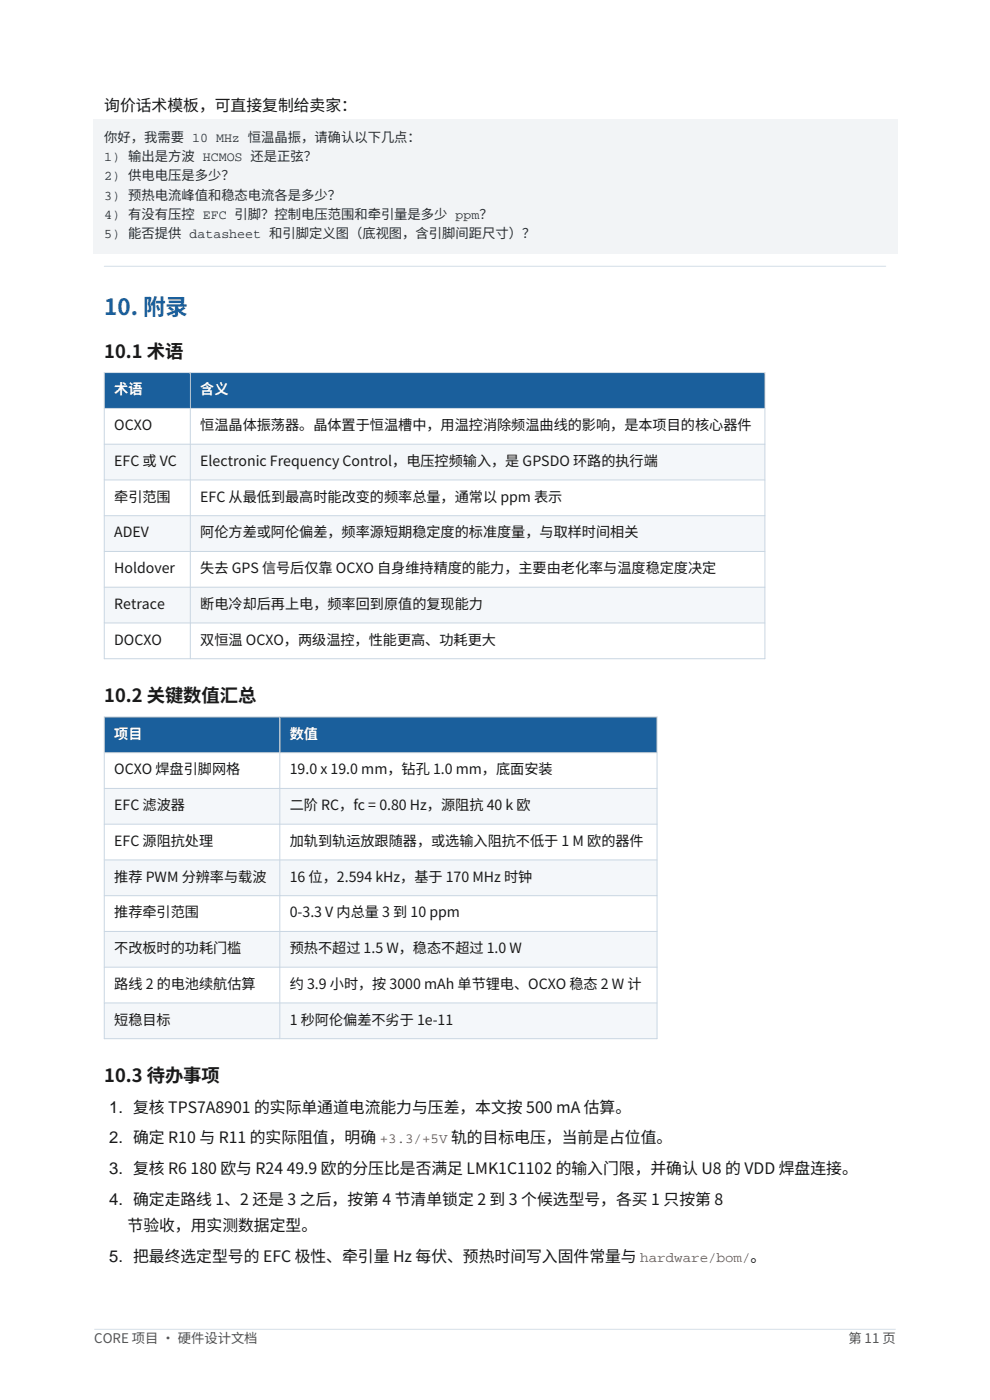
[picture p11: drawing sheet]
<svg xmlns="http://www.w3.org/2000/svg" width="210mm" height="297mm" viewBox="0 0 210 297" stroke-linecap="round" stroke-linejoin="round" font-family="sans-serif">
<defs><g id="words">
<text font-size="4.8" fill="#1a5f9c" x="22.1" y="66.9">10. 附录</text>
<g font-size="3.9" fill="#1a1a1a">
<text x="22.1" y="75.9">10.1 术语</text>
<text x="22.1" y="148.9">10.2 关键数值汇总</text>
<text x="22.1" y="229.5">10.3 待办事项</text>
</g>
<g font-size="3.5" fill="#1a1a1a">
<text x="23.2" y="236.1">1. 复核 TPS7A8901 的实际单通道电流能力与压差，本文按 500 mA 估算。</text>
<text x="23.2" y="242.6">2. 确定 R10 与 R11 的实际阻值，明确</text>
<text x="23.2" y="249.1">3. 复核 R6 180 欧与 R24 49.9 欧的分压比是否满足 LMK1C1102 的输入门限，并确认 U8 的 VDD 焊盘连接。</text>
<text x="23.2" y="255.6">4. 确定走路线 1、2 还是 3 之后，按第 4 节清单锁定 2 到 3 个候选型号，各买 1 只按第 8</text>
<text x="23.2" y="267.6">5. 把最终选定型号的 EFC 极性、牵引量 Hz 每伏、预热时间写入固件常量与</text>
</g>
<g font-size="3.4" fill="#1a1a1a">
<text x="22.1" y="23.5">询价话术模板，可直接复制给卖家：</text>
<text x="27.1" y="261.1">节验收，用实测数据定型。</text>
</g>
<g font-size="3" fill="#fff">
<text x="24.2" y="83.7">术语</text>
<text x="42.5" y="83.7">含义</text>
<text x="24.2" y="156.7">项目</text>
<text x="61.5" y="156.7">数值</text>
</g>
<g font-size="3" fill="#1a1a1a">
<text x="24.2" y="91.2">OCXO</text>
<text x="42.5" y="91.2">恒温晶体振荡器。晶体置于恒温槽中，用温控消除频温曲线的影响，是本项目的核心器件</text>
<text x="24.2" y="98.8">EFC 或 VC</text>
<text x="42.5" y="98.8">Electronic Frequency Control，电压控频输入，是 GPSDO 环路的执行端</text>
<text x="24.2" y="106.4">牵引范围</text>
<text x="42.5" y="106.4">EFC 从最低到最高时能改变的频率总量，通常以 ppm 表示</text>
<text x="24.2" y="114">ADEV</text>
<text x="42.5" y="114">阿伦方差或阿伦偏差，频率源短期稳定度的标准度量，与取样时间相关</text>
<text x="24.2" y="121.6">Holdover</text>
<text x="42.5" y="121.6">失去 GPS 信号后仅靠 OCXO 自身维持精度的能力，主要由老化率与温度稳定度决定</text>
<text x="24.2" y="129.2">Retrace</text>
<text x="42.5" y="129.2">断电冷却后再上电，频率回到原值的复现能力</text>
<text x="24.2" y="136.7">DOCXO</text>
<text x="42.5" y="136.7">双恒温 OCXO，两级温控，性能更高、功耗更大</text>
<text x="24.2" y="164.3">OCXO 焊盘引脚网格</text>
<text x="61.5" y="164.3">19.0 x 19.0 mm，钻孔 1.0 mm，底面安装</text>
<text x="24.2" y="171.8">EFC 滤波器</text>
<text x="61.5" y="171.8">二阶 RC，fc = 0.80 Hz，源阻抗 40 k 欧</text>
<text x="24.2" y="179.4">EFC 源阻抗处理</text>
<text x="61.5" y="179.4">加轨到轨运放跟随器，或选输入阻抗不低于 1 M 欧的器件</text>
<text x="24.2" y="187">推荐 PWM 分辨率与载波</text>
<text x="61.5" y="187">16 位，2.594 kHz，基于 170 MHz 时钟</text>
<text x="24.2" y="194.6">推荐牵引范围</text>
<text x="61.5" y="194.6">0-3.3 V 内总量 3 到 10 ppm</text>
<text x="24.2" y="202.2">不改板时的功耗门槛</text>
<text x="61.5" y="202.2">预热不超过 1.5 W，稳态不超过 1.0 W</text>
<text x="24.2" y="209.8">路线 2 的电池续航估算</text>
<text x="61.5" y="209.8">约 3.9 小时，按 3000 mAh 单节锂电、OCXO 稳态 2 W 计</text>
<text x="24.2" y="217.4">短稳目标</text>
<text x="61.5" y="217.4">1 秒阿伦偏差不劣于 1e-11</text>
</g>
<g font-size="3" fill="#b5451b">
<text x="80.5" y="242.6">+3.3/+5V 轨的目标电压，当前是占位值。</text>
<text x="135.8" y="267.6">hardware/bom/。</text>
</g>
<g font-size="2.8" fill="#22333f">
<text x="22.1" y="30.2">你好，我需要 10 MHz 恒温晶振，请确认以下几点：</text>
<text x="22.1" y="34.2">1) 输出是方波 HCMOS 还是正弦？</text>
<text x="22.1" y="38.3">2) 供电电压是多少？</text>
<text x="22.1" y="42.3">3) 预热电流峰值和稳态电流各是多少？</text>
<text x="22.1" y="46.4">4) 有没有压控 EFC 引脚？控制电压范围和牵引量是多少 ppm？</text>
<text x="22.1" y="50.5">5) 能否提供 datasheet 和引脚定义图（底视图，含引脚间距尺寸）？</text>
</g>
<g font-size="2.8" fill="#555">
<text x="20" y="285">CORE 项目 · 硬件设计文档</text>
<text x="180" y="285">第 11 页</text>
</g>
</g></defs>
<path d="M20 282h170" fill="none" stroke="#d5dee7" stroke-width=".21"/>
<path d="M19.6 25.2h170.8v28.6h-170.8z" fill-rule="evenodd" fill="#f2f4f6"/>
<path d="M22.1 56.5h165.8" fill="none" stroke="#d5dee7" stroke-width=".21"/>
<path d="M22.1 79.1h140.2v7.6h-140.2z" fill-rule="evenodd" fill="#1a5f9c"/>
<path d="M22.1 86.7h140.2v7.5h-140.2z" fill-rule="evenodd" fill="#fff"/>
<path d="M22.1 94.2h140.2v7.6h-140.2z" fill-rule="evenodd" fill="#f4f7fa"/>
<path d="M22.1 101.8h140.2v7.6h-140.2z" fill-rule="evenodd" fill="#fff"/>
<path d="M22.1 109.4h140.2v7.6h-140.2z" fill-rule="evenodd" fill="#f4f7fa"/>
<path d="M22.1 117h140.2v7.6h-140.2z" fill-rule="evenodd" fill="#fff"/>
<path d="M22.1 124.6h140.2v7.6h-140.2z" fill-rule="evenodd" fill="#f4f7fa"/>
<path d="M22.1 132.2h140.2v7.5h-140.2z" fill-rule="evenodd" fill="#fff"/>
<path d="M22.1 79.1h140.2v60.6h-140.2zM40.4 79.1v60.6M22.1 86.7h140.2M22.1 94.2h140.2M22.1 101.8h140.2M22.1 109.4h140.2M22.1 117h140.2M22.1 124.6h140.2M22.1 132.2h140.2" fill="none" stroke="#c9d6e2" stroke-width=".21"/>
<path d="M22.1 152.1h117.3v7.6h-117.3z" fill-rule="evenodd" fill="#1a5f9c"/>
<path d="M22.1 159.7h117.3v7.6h-117.3z" fill-rule="evenodd" fill="#fff"/>
<path d="M22.1 167.3h117.3v7.5h-117.3z" fill-rule="evenodd" fill="#f4f7fa"/>
<path d="M22.1 174.8h117.3v7.6h-117.3z" fill-rule="evenodd" fill="#fff"/>
<path d="M22.1 182.4h117.3v7.6h-117.3z" fill-rule="evenodd" fill="#f4f7fa"/>
<path d="M22.1 190h117.3v7.6h-117.3z" fill-rule="evenodd" fill="#fff"/>
<path d="M22.1 197.6h117.3v7.6h-117.3z" fill-rule="evenodd" fill="#f4f7fa"/>
<path d="M22.1 205.2h117.3v7.6h-117.3z" fill-rule="evenodd" fill="#fff"/>
<path d="M22.1 212.8h117.3v7.6h-117.3z" fill-rule="evenodd" fill="#f4f7fa"/>
<path d="M22.1 152.1h117.3v68.3h-117.3zM22.1 159.7h117.3M59.4 152.1v68.3M22.1 167.3h117.3M22.1 174.8h117.3M22.1 182.4h117.3M22.1 190h117.3M22.1 197.6h117.3M22.1 205.2h117.3M22.1 212.8h117.3" fill="none" stroke="#c9d6e2" stroke-width=".21"/>
<use href="#words"/>
</svg>
